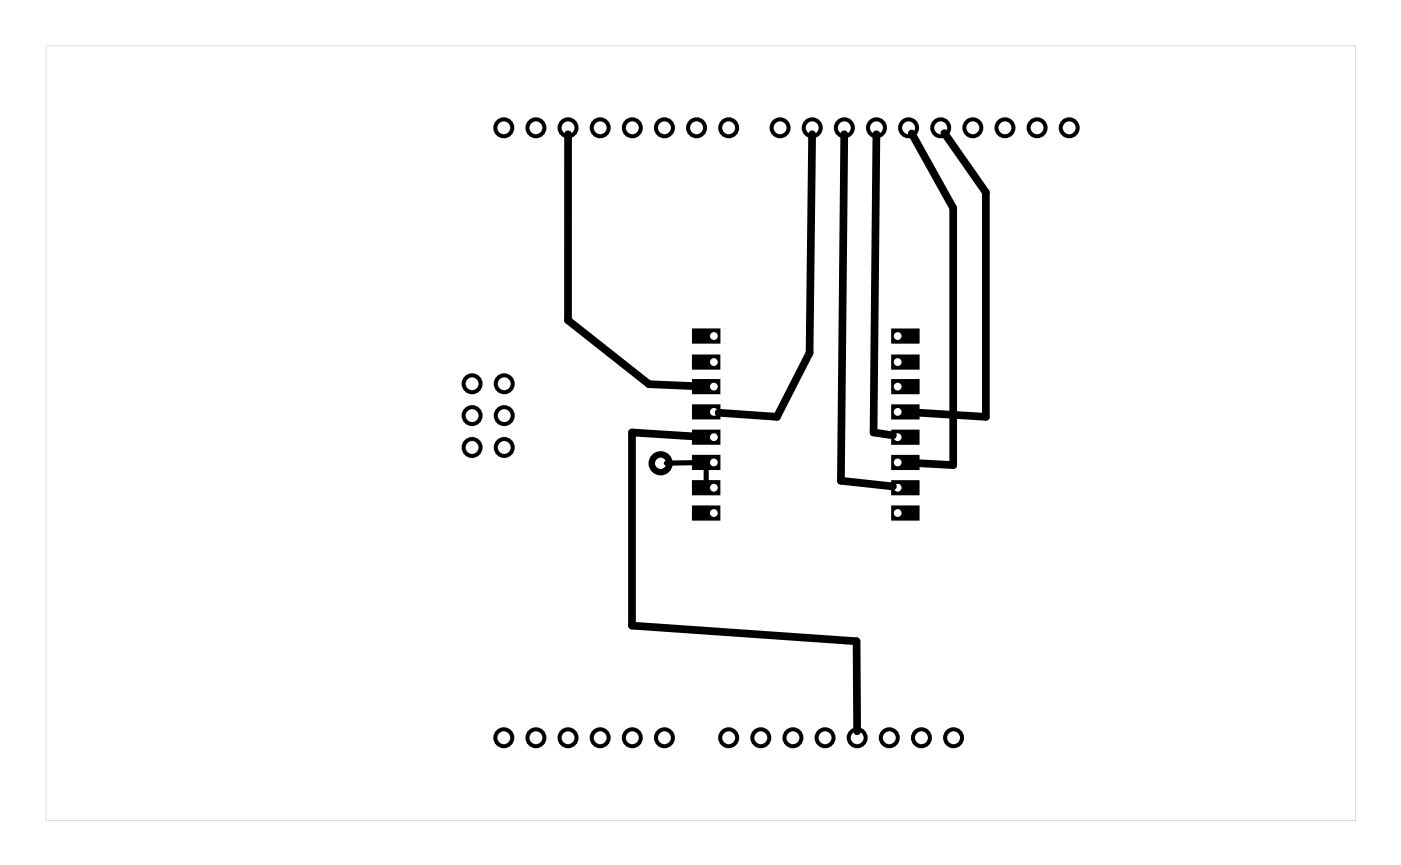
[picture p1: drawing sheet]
<svg xmlns="http://www.w3.org/2000/svg" width="111mm" height="68mm" viewBox="0 0 111 68" stroke-linecap="round" stroke-linejoin="round" font-family="sans-serif">
<g fill="#000">
<path d="M3.6 3.6v61.3h103.6v-61.3zM3.6 3.6h103.6v61.3h-103.6z"/>
<path d="M54.7 40h2.3v1.2h-2.3zM56.1 40.6a.35 .35 0 0 0 .7 0 .35 .35 0 0 0-.7 0z"/>
<path d="M54.7 38h2.3v1.2h-2.3zM56.1 38.6a.35 .35 0 0 0 .7 0 .35 .35 0 0 0-.7 0z"/>
<path d="M54.7 30h2.3v1.2h-2.3zM56.1 30.6a.35 .35 0 0 0 .7 0 .35 .35 0 0 0-.7 0z"/>
<path d="M54.7 28h2.3v1.2h-2.3zM56.1 28.6a.35 .35 0 0 0 .7 0 .35 .35 0 0 0-.7 0z"/>
<path d="M54.7 36h2.3v1.2h-2.3zM56.1 36.6a.35 .35 0 0 0 .7 0 .35 .35 0 0 0-.7 0z"/>
<path d="M54.7 34h2.3v1.2h-2.3zM56.1 34.6a.35 .35 0 0 0 .7 0 .35 .35 0 0 0-.7 0z"/>
<path d="M54.7 32h2.3v1.2h-2.3zM56.1 32.6a.35 .35 0 0 0 .7 0 .35 .35 0 0 0-.7 0z"/>
<path d="M54.7 26h2.3v1.2h-2.3zM56.1 26.6a.35 .35 0 0 0 .7 0 .35 .35 0 0 0-.7 0z"/>
<path d="M70.5 38h2.2v1.2h-2.2zM70.7 38.6a.31 .31 0 0 0 .6 0 .31 .31 0 0 0-.6 0z"/>
<path d="M70.5 36h2.2v1.2h-2.2zM70.7 36.6a.31 .31 0 0 0 .6 0 .31 .31 0 0 0-.6 0z"/>
<path d="M70.5 34h2.2v1.2h-2.2zM70.7 34.6a.31 .31 0 0 0 .6 0 .31 .31 0 0 0-.6 0z"/>
<path d="M70.5 32h2.2v1.2h-2.2zM70.7 32.6a.31 .31 0 0 0 .6 0 .31 .31 0 0 0-.6 0z"/>
<path d="M70.5 30h2.2v1.2h-2.2zM70.7 30.6a.31 .31 0 0 0 .6 0 .31 .31 0 0 0-.6 0z"/>
<path d="M70.5 28h2.2v1.2h-2.2zM70.7 28.6a.31 .31 0 0 0 .6 0 .31 .31 0 0 0-.6 0z"/>
<path d="M70.5 26h2.2v1.2h-2.2zM70.7 26.6a.31 .31 0 0 0 .6 0 .31 .31 0 0 0-.6 0z"/>
<path d="M70.5 40h2.2v1.2h-2.2zM70.7 40.6a.31 .31 0 0 0 .6 0 .31 .31 0 0 0-.6 0z"/>
</g>
<g fill="none" stroke="#000" stroke-width=".32">
<circle cx="39.8" cy="10.1" r=".67"/>
<circle cx="42.4" cy="10.1" r=".67"/>
<circle cx="44.9" cy="10.1" r=".67"/>
<circle cx="47.5" cy="10.1" r=".67"/>
<circle cx="50" cy="10.1" r=".67"/>
<circle cx="52.5" cy="10.1" r=".67"/>
<circle cx="55.1" cy="10.1" r=".67"/>
<circle cx="57.6" cy="10.1" r=".67"/>
<circle cx="61.7" cy="10.1" r=".67"/>
<circle cx="64.2" cy="10.1" r=".67"/>
<circle cx="66.8" cy="10.1" r=".67"/>
<circle cx="69.3" cy="10.1" r=".67"/>
<circle cx="71.8" cy="10.1" r=".67"/>
<circle cx="74.4" cy="10.1" r=".67"/>
<circle cx="76.9" cy="10.1" r=".67"/>
<circle cx="79.5" cy="10.1" r=".67"/>
<circle cx="82" cy="10.1" r=".67"/>
<circle cx="84.5" cy="10.1" r=".67"/>
<circle cx="37.3" cy="30.4" r=".67"/>
<circle cx="37.3" cy="32.9" r=".67"/>
<circle cx="37.3" cy="35.4" r=".67"/>
<circle cx="39.9" cy="32.9" r=".67"/>
<circle cx="39.9" cy="35.4" r=".67"/>
<circle cx="39.9" cy="30.4" r=".67"/>
<circle cx="39.8" cy="58.4" r=".67"/>
<circle cx="42.4" cy="58.4" r=".67"/>
<circle cx="44.9" cy="58.4" r=".67"/>
<circle cx="47.5" cy="58.4" r=".67"/>
<circle cx="50" cy="58.4" r=".67"/>
<circle cx="52.5" cy="58.4" r=".67"/>
<circle cx="57.6" cy="58.4" r=".67"/>
<circle cx="60.2" cy="58.4" r=".67"/>
<circle cx="62.7" cy="58.4" r=".67"/>
<circle cx="65.2" cy="58.4" r=".67"/>
<circle cx="67.8" cy="58.4" r=".67"/>
<circle cx="70.3" cy="58.4" r=".67"/>
<circle cx="72.9" cy="58.4" r=".67"/>
<circle cx="75.4" cy="58.4" r=".67"/>
</g>
<circle cx="52.2" cy="36.7" r=".7" fill="none" stroke="#000" stroke-width=".51"/>
<path d="M44.9 10.6v14.7l6.4 5.1 3.6 .1M64.2 10.6l-.2 17.3-2.6 5.1-4.6-.3M66.8 10.6l-.3 27.4 4.1 .5M69.3 10.6l-.2 23.6 1.5 .2M72.1 10.6l3.3 5.9v20.3l-2.8-.2M74.7 10.5l3.2 4.7v17.8l-5.3-.3M54.9 34.5l-4.9-.3v15.3l17.7 1.2 .1 7.2" fill="none" stroke="#000" stroke-width=".61"/>
<path d="M54.9 36.6h-2.2M55.8 37v1.1" fill="none" stroke="#000" stroke-width=".41"/>
</svg>
